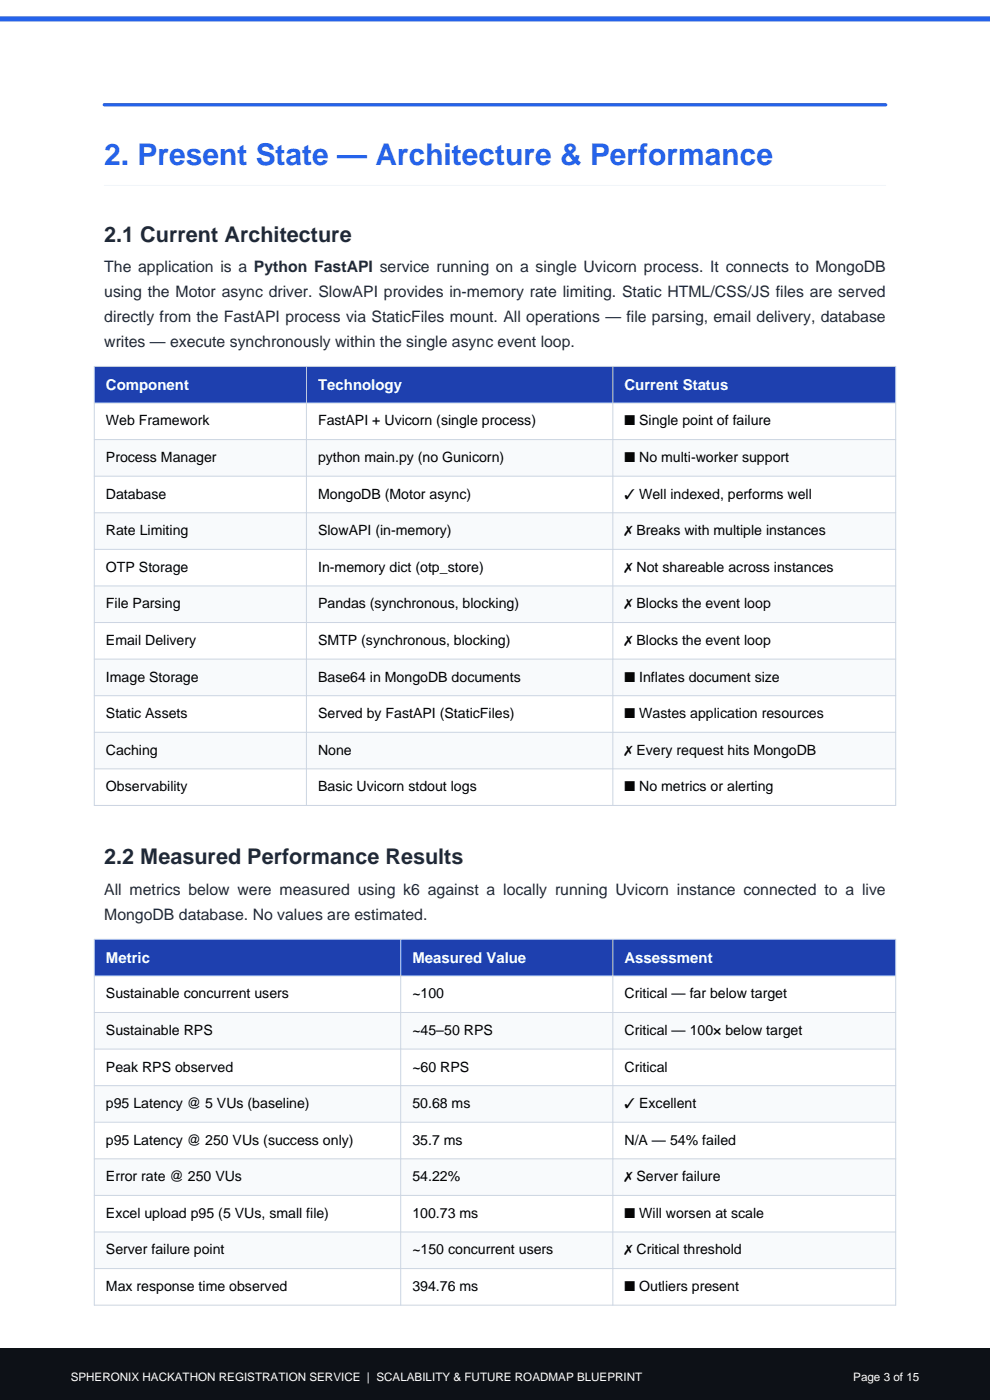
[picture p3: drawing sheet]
<svg xmlns="http://www.w3.org/2000/svg" width="210mm" height="297mm" viewBox="0 0 210 297" stroke-linecap="round" stroke-linejoin="round" font-family="sans-serif">
<defs><g id="words">
<text font-size="6.3" fill="#2563eb" x="22.1" y="34.9">2. Present State — Architecture &amp; Performance</text>
<g font-size="4.6" fill="#1e293b">
<text x="22.1" y="51.3">2.1 Current Architecture</text>
<text x="22.1" y="183.4">2.2 Measured Performance Results</text>
</g>
<g font-size="3.4" fill="#1e293b">
<text x="22.1" y="57.8">The application is a Python FastAPI service running on a single Uvicorn process. It connects to MongoDB</text>
<text x="22.1" y="63.1">using the Motor async driver. SlowAPI provides in-memory rate limiting. Static HTML/CSS/JS files are served</text>
<text x="22.1" y="68.4">directly from the FastAPI process via StaticFiles mount. All operations — file parsing, email delivery, database</text>
<text x="22.1" y="73.7">writes — execute synchronously within the single async event loop.</text>
<text x="22.1" y="189.9">All metrics below were measured using k6 against a locally running Uvicorn instance connected to a live</text>
<text x="22.1" y="195.2">MongoDB database. No values are estimated.</text>
</g>
<g font-size="3.2" fill="#fff">
<text x="22.5" y="82.7">Component</text>
<text x="67.5" y="82.7">Technology</text>
<text x="132.5" y="82.7">Current Status</text>
<text x="22.5" y="204.2">Metric</text>
<text x="87.5" y="204.2">Measured Value</text>
<text x="132.5" y="204.2">Assessment</text>
</g>
<g font-size="3">
<text x="22.5" y="90.3">Web Framework</text>
<text x="67.5" y="90.3">FastAPI + Uvicorn (single process)</text>
<text x="132.5" y="90.3">■ Single point of failure</text>
<text x="22.5" y="98">Process Manager</text>
<text x="67.5" y="98">python main.py (no Gunicorn)</text>
<text x="132.5" y="98">■ No multi-worker support</text>
<text x="22.5" y="105.8">Database</text>
<text x="67.5" y="105.8">MongoDB (Motor async)</text>
<text x="132.5" y="105.8">✓ Well indexed, performs well</text>
<text x="22.5" y="113.5">Rate Limiting</text>
<text x="67.5" y="113.5">SlowAPI (in-memory)</text>
<text x="132.5" y="113.5">✗ Breaks with multiple instances</text>
<text x="22.5" y="121.3">OTP Storage</text>
<text x="67.5" y="121.3">In-memory dict (otp_store)</text>
<text x="132.5" y="121.3">✗ Not shareable across instances</text>
<text x="22.5" y="129.1">File Parsing</text>
<text x="67.5" y="129.1">Pandas (synchronous, blocking)</text>
<text x="132.5" y="129.1">✗ Blocks the event loop</text>
<text x="22.5" y="136.8">Email Delivery</text>
<text x="67.5" y="136.8">SMTP (synchronous, blocking)</text>
<text x="132.5" y="136.8">✗ Blocks the event loop</text>
<text x="22.5" y="144.6">Image Storage</text>
<text x="67.5" y="144.6">Base64 in MongoDB documents</text>
<text x="132.5" y="144.6">■ Inflates document size</text>
<text x="22.5" y="152.4">Static Assets</text>
<text x="67.5" y="152.4">Served by FastAPI (StaticFiles)</text>
<text x="132.5" y="152.4">■ Wastes application resources</text>
<text x="22.5" y="160.1">Caching</text>
<text x="67.5" y="160.1">None</text>
<text x="132.5" y="160.1">✗ Every request hits MongoDB</text>
<text x="22.5" y="167.9">Observability</text>
<text x="67.5" y="167.9">Basic Uvicorn stdout logs</text>
<text x="132.5" y="167.9">■ No metrics or alerting</text>
<text x="22.5" y="211.8">Sustainable concurrent users</text>
<text x="87.5" y="211.8">~100</text>
<text x="132.5" y="211.8">Critical — far below target</text>
<text x="22.5" y="219.6">Sustainable RPS</text>
<text x="87.5" y="219.6">~45–50 RPS</text>
<text x="132.5" y="219.6">Critical — 100× below target</text>
<text x="22.5" y="227.3">Peak RPS observed</text>
<text x="87.5" y="227.3">~60 RPS</text>
<text x="132.5" y="227.3">Critical</text>
<text x="22.5" y="235.1">p95 Latency @ 5 VUs (baseline)</text>
<text x="87.5" y="235.1">50.68 ms</text>
<text x="132.5" y="235.1">✓ Excellent</text>
<text x="22.5" y="242.8">p95 Latency @ 250 VUs (success only)</text>
<text x="87.5" y="242.8">35.7 ms</text>
<text x="132.5" y="242.8">N/A — 54% failed</text>
<text x="22.5" y="250.6">Error rate @ 250 VUs</text>
<text x="87.5" y="250.6">54.22%</text>
<text x="132.5" y="250.6">✗ Server failure</text>
<text x="22.5" y="258.4">Excel upload p95 (5 VUs, small file)</text>
<text x="87.5" y="258.4">100.73 ms</text>
<text x="132.5" y="258.4">■ Will worsen at scale</text>
<text x="22.5" y="266.1">Server failure point</text>
<text x="87.5" y="266.1">~150 concurrent users</text>
<text x="132.5" y="266.1">✗ Critical threshold</text>
<text x="22.5" y="273.9">Max response time observed</text>
<text x="87.5" y="273.9">394.76 ms</text>
<text x="132.5" y="273.9">■ Outliers present</text>
</g>
<g font-size="2.5" fill="#fff">
<text x="15" y="293">SPHERONIX HACKATHON REGISTRATION SERVICE | SCALABILITY &amp; FUTURE ROADMAP BLUEPRINT</text>
<text x="181" y="293">Page 3 of 15</text>
</g>
</g></defs>
<path d="M22.1 22.2h165.8" fill="none" stroke="#2563eb" stroke-width=".71"/>
<path d="M22.1 39.3h165.8" fill="none" stroke="#f1f5f9" stroke-width=".21"/>
<path d="M20 77.7h170v7.8h-170z" fill-rule="evenodd" fill="#1e40af"/>
<path d="M20 85.5h170v7.8h-170z" fill-rule="evenodd" fill="#fff"/>
<path d="M20 93.3h170v7.7h-170z" fill-rule="evenodd" fill="#f8fafc"/>
<path d="M20 101h170v7.8h-170z" fill-rule="evenodd" fill="#fff"/>
<path d="M20 108.8h170v7.7h-170z" fill-rule="evenodd" fill="#f8fafc"/>
<path d="M20 116.5h170v7.8h-170z" fill-rule="evenodd" fill="#fff"/>
<path d="M20 124.3h170v7.8h-170z" fill-rule="evenodd" fill="#f8fafc"/>
<path d="M20 132.1h170v7.7h-170z" fill-rule="evenodd" fill="#fff"/>
<path d="M20 139.8h170v7.8h-170z" fill-rule="evenodd" fill="#f8fafc"/>
<path d="M20 147.6h170v7.7h-170z" fill-rule="evenodd" fill="#fff"/>
<path d="M20 155.3h170v7.8h-170z" fill-rule="evenodd" fill="#f8fafc"/>
<path d="M20 163.1h170v7.8h-170z" fill-rule="evenodd" fill="#fff"/>
<g fill="none" stroke="#cbd5e1" stroke-width=".21">
<path d="M20 77.7h170v93.2h-170zM65 77.7v93.2M130 77.7v93.2M20 85.5h170M20 93.3h170M20 101h170M20 108.8h170M20 116.5h170M20 124.3h170M20 132.1h170M20 139.8h170M20 147.6h170"/>
<path d="M20 155.3h170M20 163.1h170"/>
</g>
<path d="M20 199.3h170v7.7h-170z" fill-rule="evenodd" fill="#1e40af"/>
<path d="M20 207h170v7.8h-170z" fill-rule="evenodd" fill="#fff"/>
<path d="M20 214.8h170v7.8h-170z" fill-rule="evenodd" fill="#f8fafc"/>
<path d="M20 222.6h170v7.7h-170z" fill-rule="evenodd" fill="#fff"/>
<path d="M20 230.3h170v7.8h-170z" fill-rule="evenodd" fill="#f8fafc"/>
<path d="M20 238.1h170v7.7h-170z" fill-rule="evenodd" fill="#fff"/>
<path d="M20 245.8h170v7.8h-170z" fill-rule="evenodd" fill="#f8fafc"/>
<path d="M20 253.6h170v7.8h-170z" fill-rule="evenodd" fill="#fff"/>
<path d="M20 261.4h170v7.7h-170z" fill-rule="evenodd" fill="#f8fafc"/>
<path d="M20 269.1h170v7.8h-170z" fill-rule="evenodd" fill="#fff"/>
<path d="M20 199.3h170v77.6h-170zM85 199.3v77.6M130 199.3v77.6M20 207h170M20 214.8h170M20 222.6h170M20 230.3h170M20 238.1h170M20 245.8h170M20 253.6h170M20 261.4h170M20 269.1h170" fill="none" stroke="#cbd5e1" stroke-width=".21"/>
<path d="M0 286h210v11h-210z" fill-rule="evenodd" fill="#0d1117"/>
<path d="M0 4h210" fill="none" stroke="#2563eb" stroke-width="1.1" stroke-linecap="butt"/>
<use href="#words"/>
</svg>
